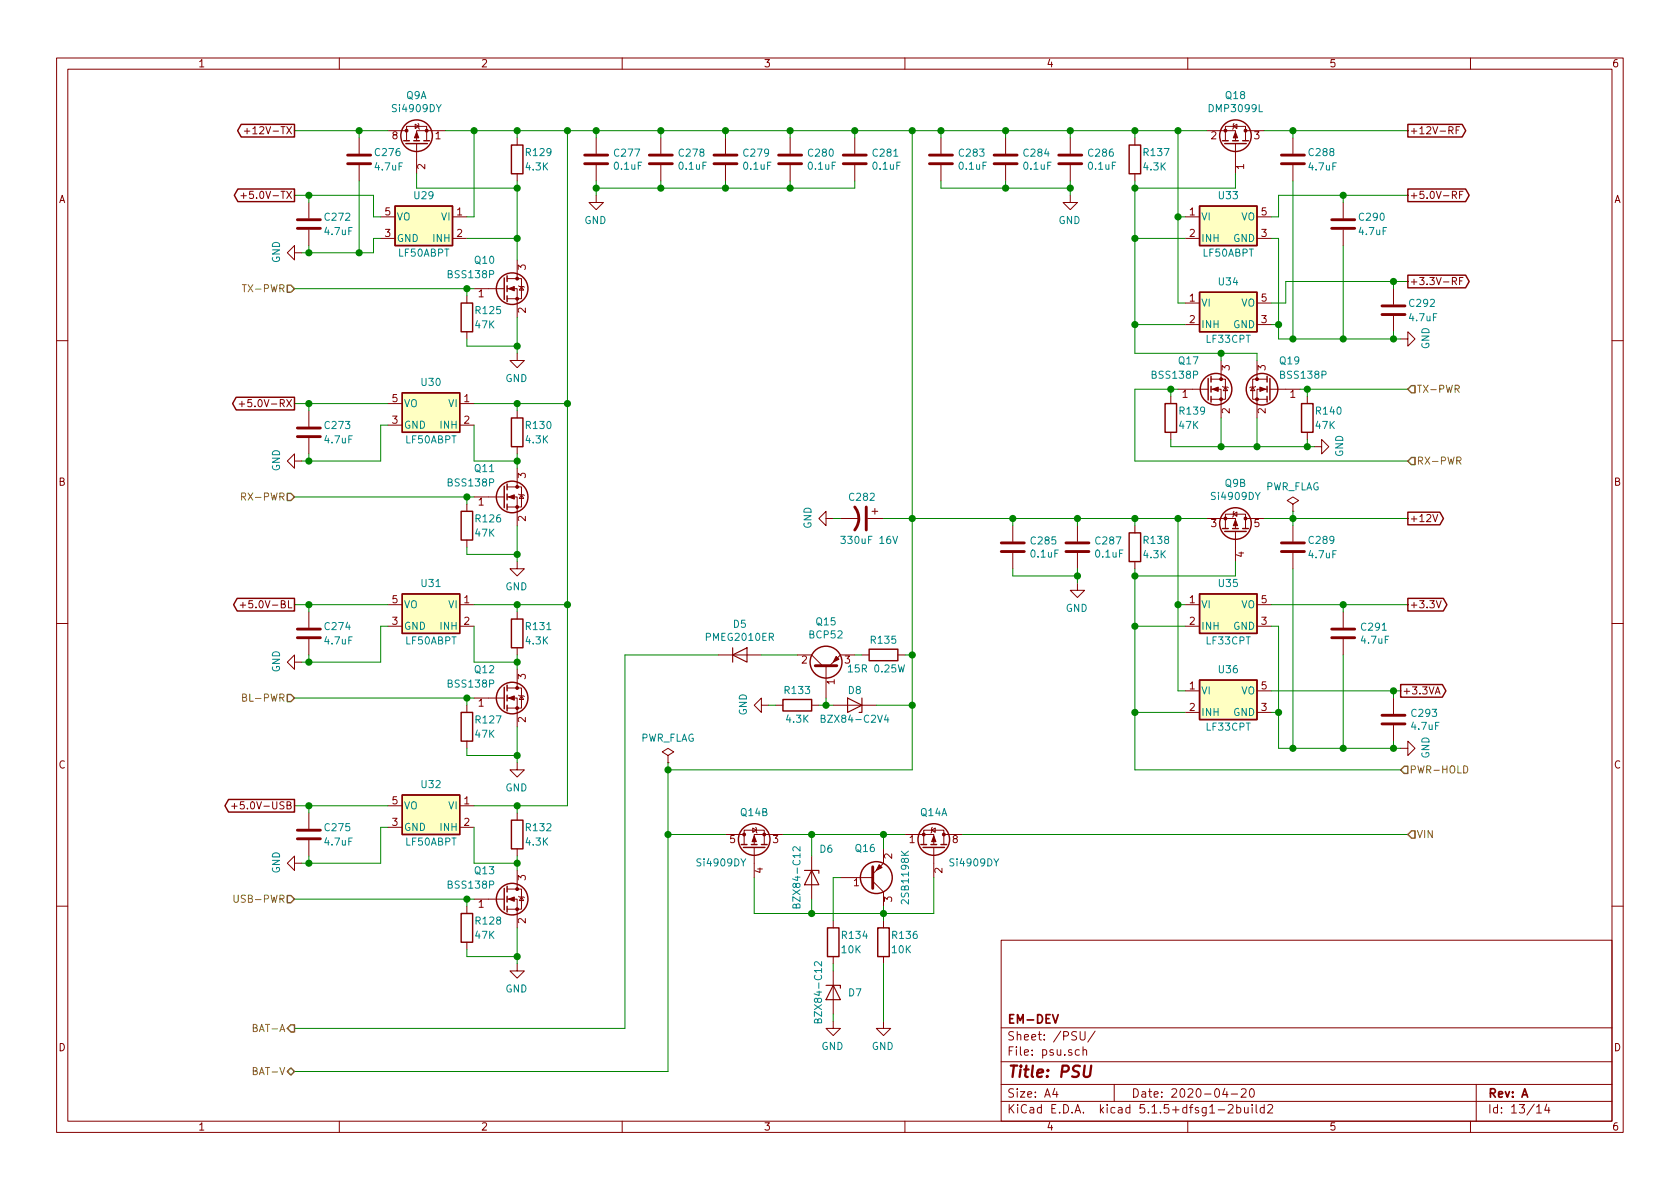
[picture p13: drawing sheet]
<svg xmlns="http://www.w3.org/2000/svg" width="297mm" height="210mm" viewBox="0 0 297 210" stroke-linecap="round" stroke-linejoin="round" font-family="sans-serif">
<defs><g id="words">
<text font-size="2.8" fill="#840000" x="178" y="190.5">Title: PSU</text>
<g font-size="2.1" fill="#840000">
<text x="178" y="184">Sheet: /PSU/</text>
<text x="178" y="181">EM-DEV</text>
<text x="178" y="186.7">File: psu.sch</text>
<text x="178" y="196.9">KiCad E.D.A. kicad 5.1.5+dfsg1-2build2</text>
<text x="178" y="194.1">Size: A4</text>
<text x="200" y="194.1">Date: 2020-04-20</text>
<text x="263" y="194.1">Rev: A</text>
<text x="263" y="196.9">Id: 13/14</text>
</g>
<g font-size="1.8" fill="#840000">
<text x="35" y="11.9">1</text>
<text x="85" y="11.9">2</text>
<text x="135" y="11.9">3</text>
<text x="185" y="11.9">4</text>
<text x="235" y="11.9">5</text>
<text x="285" y="11.9">6</text>
<text x="44.8" y="23.7">+12V-TX</text>
<text x="249.2" y="23.7">+12V-RF</text>
<text x="69.4" y="24.6">8</text>
<text x="75.2" y="29.9" transform="rotate(-90 75.2 29.9)">2</text>
<text x="77" y="24.6">1</text>
<text x="214.1" y="24.6">2</text>
<text x="220" y="29.9" transform="rotate(-90 220 29.9)">1</text>
<text x="221.8" y="24.6">3</text>
<text x="10.4" y="35.9">A</text>
<text x="44.3" y="35.2">+5.0V-TX</text>
<text x="249.2" y="35.2">+5.0V-RF</text>
<text x="285.4" y="35.9">A</text>
<text x="68.1" y="41.9">3</text>
<text x="68.1" y="38.1">5</text>
<text x="80.8" y="38.1">1</text>
<text x="80.8" y="41.9">2</text>
<text x="210.3" y="38.1">1</text>
<text x="210.3" y="41.9">2</text>
<text x="223" y="41.9">3</text>
<text x="223" y="38.1">5</text>
<text x="93" y="47.7" transform="rotate(-90 93 47.7)">3</text>
<text x="84.6" y="52.6">1</text>
<text x="210.3" y="53.3">1</text>
<text x="223" y="53.3">5</text>
<text x="249.2" y="50.4">+3.3V-RF</text>
<text x="93" y="55.3" transform="rotate(-90 93 55.3)">2</text>
<text x="210.3" y="57.1">2</text>
<text x="223" y="57.1">3</text>
<text x="217.4" y="65.5" transform="rotate(-90 217.4 65.5)">3</text>
<text x="223.8" y="65.5" transform="rotate(-90 223.8 65.5)">3</text>
<text x="69.4" y="71.1">5</text>
<text x="82.1" y="71.1">1</text>
<text x="209.1" y="70.4">1</text>
<text x="228.1" y="70.4">1</text>
<text x="44.1" y="72">+5.0V-RX</text>
<text x="69.4" y="74.9">3</text>
<text x="82.1" y="74.9">2</text>
<text x="217.4" y="73.1" transform="rotate(-90 217.4 73.1)">2</text>
<text x="223.8" y="73.1" transform="rotate(-90 223.8 73.1)">2</text>
<text x="10.4" y="85.9">B</text>
<text x="84.6" y="89.4">1</text>
<text x="93" y="84.6" transform="rotate(-90 93 84.6)">3</text>
<text x="285.4" y="85.9">B</text>
<text x="93" y="92.2" transform="rotate(-90 93 92.2)">2</text>
<text x="214.1" y="93.2">3</text>
<text x="221.8" y="93.2">5</text>
<text x="249.2" y="92.3">+12V</text>
<text x="220" y="98.5" transform="rotate(-90 220 98.5)">4</text>
<text x="44.2" y="107.6">+5.0V-BL</text>
<text x="69.4" y="106.7">5</text>
<text x="82.1" y="106.7">1</text>
<text x="210.3" y="106.7">1</text>
<text x="223" y="106.7">5</text>
<text x="249.2" y="107.6">+3.3V</text>
<text x="69.4" y="110.5">3</text>
<text x="82.1" y="110.5">2</text>
<text x="210.3" y="110.5">2</text>
<text x="223" y="110.5">3</text>
<text x="141.8" y="117.3">2</text>
<text x="149.4" y="117.3">3</text>
<text x="84.6" y="125">1</text>
<text x="93" y="120.1" transform="rotate(-90 93 120.1)">3</text>
<text x="147.6" y="121.1" transform="rotate(-90 147.6 121.1)">1</text>
<text x="210.3" y="121.9">1</text>
<text x="210.3" y="125.7">2</text>
<text x="223" y="125.7">3</text>
<text x="223" y="121.9">5</text>
<text x="247.9" y="122.8">+3.3VA</text>
<text x="93" y="127.7" transform="rotate(-90 93 127.7)">2</text>
<text x="10.4" y="135.9">C</text>
<text x="285.4" y="135.9">C</text>
<text x="42.8" y="143.1">+5.0V-USB</text>
<text x="69.4" y="142.2">5</text>
<text x="82.1" y="142.2">1</text>
<text x="69.4" y="146">3</text>
<text x="82.1" y="146">2</text>
<text x="129.1" y="149.1">5</text>
<text x="136.7" y="149.1">3</text>
<text x="160.8" y="149.1">1</text>
<text x="168.4" y="149.1">8</text>
<text x="93" y="155.7" transform="rotate(-90 93 155.7)">3</text>
<text x="134.9" y="154.4" transform="rotate(-90 134.9 154.4)">4</text>
<text x="157.7" y="151.9" transform="rotate(-90 157.7 151.9)">2</text>
<text x="166.6" y="154.4" transform="rotate(-90 166.6 154.4)">2</text>
<text x="84.6" y="160.5">1</text>
<text x="151" y="156.7">1</text>
<text x="157.7" y="159.5" transform="rotate(-90 157.7 159.5)">3</text>
<text x="93" y="163.3" transform="rotate(-90 93 163.3)">2</text>
<text x="10.4" y="185.9">D</text>
<text x="285.4" y="185.9">D</text>
<text x="35" y="199.9">1</text>
<text x="85" y="199.9">2</text>
<text x="135" y="199.9">3</text>
<text x="185" y="199.9">4</text>
<text x="235" y="199.9">5</text>
<text x="285" y="199.9">6</text>
</g>
<g font-size="1.8" fill="#008484">
<text x="71.8" y="17.5">Q9A</text>
<text x="216.8" y="17.5">Q18</text>
<text x="69.6" y="19.8">Si4909DY</text>
<text x="214" y="19.8">DMP3099L</text>
<text x="66.4" y="27.6">C276</text>
<text x="93.1" y="27.6">R129</text>
<text x="108.7" y="27.7">C277</text>
<text x="120.2" y="27.7">C278</text>
<text x="131.6" y="27.7">C279</text>
<text x="143" y="27.7">C280</text>
<text x="154.5" y="27.7">C281</text>
<text x="169.7" y="27.7">C283</text>
<text x="181.1" y="27.7">C284</text>
<text x="192.6" y="27.7">C286</text>
<text x="202.3" y="27.6">R137</text>
<text x="231.5" y="27.6">C288</text>
<text x="66.4" y="30.1">4.7uF</text>
<text x="73.3" y="35.2">U29</text>
<text x="93.1" y="30.1">4.3K</text>
<text x="108.7" y="30">0.1uF</text>
<text x="120.1" y="30">0.1uF</text>
<text x="131.6" y="30">0.1uF</text>
<text x="143" y="30">0.1uF</text>
<text x="154.4" y="30">0.1uF</text>
<text x="169.7" y="30">0.1uF</text>
<text x="181.1" y="30">0.1uF</text>
<text x="192.5" y="30">0.1uF</text>
<text x="202.3" y="30.1">4.3K</text>
<text x="215.5" y="35.2">U33</text>
<text x="231.5" y="30.1">4.7uF</text>
<text x="57.5" y="41.6">4.7uF</text>
<text x="57.6" y="39">C272</text>
<text x="70.1" y="39">VO</text>
<text x="78.1" y="39">VI</text>
<text x="103.3" y="39.6">GND</text>
<text x="187.1" y="39.6">GND</text>
<text x="212.3" y="39">VI</text>
<text x="219.4" y="39">VO</text>
<text x="240.4" y="41.6">4.7uF</text>
<text x="240.4" y="39">C290</text>
<text x="49.5" y="46.5" transform="rotate(-90 49.5 46.5)">GND</text>
<text x="70.1" y="42.8">GND</text>
<text x="70.5" y="45.4">LF50ABPT</text>
<text x="76.7" y="42.8">INH</text>
<text x="84" y="46.7">Q10</text>
<text x="212.3" y="42.8">INH</text>
<text x="212.7" y="45.4">LF50ABPT</text>
<text x="218.1" y="42.8">GND</text>
<text x="79.4" y="49.2">BSS138P</text>
<text x="215.5" y="50.5">U34</text>
<text x="84.1" y="58.1">47K</text>
<text x="84.2" y="55.5">R125</text>
<text x="212.3" y="54.2">VI</text>
<text x="212.3" y="58">INH</text>
<text x="218.1" y="58">GND</text>
<text x="219.4" y="54.2">VO</text>
<text x="249.3" y="56.8">4.7uF</text>
<text x="249.3" y="54.3">C292</text>
<text x="208.5" y="64.4">Q17</text>
<text x="213.3" y="60.6">LF33CPT</text>
<text x="226.3" y="64.4">Q19</text>
<text x="252.7" y="61.8" transform="rotate(-90 252.7 61.8)">GND</text>
<text x="74.6" y="68.2">U30</text>
<text x="89.4" y="67.6">GND</text>
<text x="203.8" y="67">BSS138P</text>
<text x="226.5" y="67">BSS138P</text>
<text x="57.6" y="75.9">C273</text>
<text x="71.4" y="75.8">GND</text>
<text x="71.4" y="72">VO</text>
<text x="78" y="75.8">INH</text>
<text x="79.3" y="72">VI</text>
<text x="93.1" y="75.9">R130</text>
<text x="208.6" y="75.9">47K</text>
<text x="208.7" y="73.3">R139</text>
<text x="232.7" y="75.9">47K</text>
<text x="232.8" y="73.3">R140</text>
<text x="49.5" y="83.4" transform="rotate(-90 49.5 83.4)">GND</text>
<text x="57.5" y="78.4">4.7uF</text>
<text x="71.7" y="78.4">LF50ABPT</text>
<text x="84" y="83.5">Q11</text>
<text x="93.1" y="78.4">4.3K</text>
<text x="237.5" y="80.8" transform="rotate(-90 237.5 80.8)">GND</text>
<text x="79.4" y="86">BSS138P</text>
<text x="150.3" y="88.6">C282</text>
<text x="214.4" y="88.4">Si4909DY</text>
<text x="216.6" y="86.1">Q9B</text>
<text x="223.6" y="86.7">PWR_FLAG</text>
<text x="84.1" y="94.9">47K</text>
<text x="84.2" y="92.4">R126</text>
<text x="143.5" y="93.5" transform="rotate(-90 143.5 93.5)">GND</text>
<text x="149.3" y="96.2">330uF 16V</text>
<text x="182.4" y="98.6">0.1uF</text>
<text x="182.4" y="96.3">C285</text>
<text x="193.8" y="98.6">0.1uF</text>
<text x="193.8" y="96.3">C287</text>
<text x="202.3" y="98.7">4.3K</text>
<text x="202.3" y="96.2">R138</text>
<text x="231.5" y="98.7">4.7uF</text>
<text x="231.5" y="96.2">C289</text>
<text x="71.4" y="107.6">VO</text>
<text x="74.6" y="103.8">U31</text>
<text x="79.3" y="107.6">VI</text>
<text x="89.4" y="104.4">GND</text>
<text x="212.3" y="107.6">VI</text>
<text x="215.5" y="103.8">U35</text>
<text x="219.4" y="107.6">VO</text>
<text x="57.5" y="114">4.7uF</text>
<text x="57.6" y="111.4">C274</text>
<text x="71.4" y="111.4">GND</text>
<text x="71.7" y="114">LF50ABPT</text>
<text x="78" y="111.4">INH</text>
<text x="93.1" y="114">4.3K</text>
<text x="93.1" y="111.4">R131</text>
<text x="125" y="113.3">PMEG2010ER</text>
<text x="129.7" y="111">D5</text>
<text x="143.2" y="112.9">BCP52</text>
<text x="144.4" y="110.6">Q15</text>
<text x="154.1" y="113.8">R135</text>
<text x="188.4" y="108.2">GND</text>
<text x="212.3" y="111.4">INH</text>
<text x="213.3" y="114">LF33CPT</text>
<text x="218.1" y="111.4">GND</text>
<text x="240.8" y="113.8">4.7uF</text>
<text x="240.8" y="111.5">C291</text>
<text x="49.5" y="118.9" transform="rotate(-90 49.5 118.9)">GND</text>
<text x="84" y="119">Q12</text>
<text x="150.5" y="118.9">15R 0.25W</text>
<text x="215.5" y="119">U36</text>
<text x="79.4" y="121.6">BSS138P</text>
<text x="138.9" y="122.7">R133</text>
<text x="150" y="122.7">D8</text>
<text x="212.3" y="122.8">VI</text>
<text x="219.4" y="122.8">VO</text>
<text x="84.1" y="130.5">47K</text>
<text x="84.2" y="127.9">R127</text>
<text x="113.2" y="131.2">PWR_FLAG</text>
<text x="132.1" y="126.5" transform="rotate(-90 132.1 126.5)">GND</text>
<text x="139.1" y="127.8">4.3K</text>
<text x="145.9" y="127.8">BZX84-C2V4</text>
<text x="212.3" y="126.6">INH</text>
<text x="213.3" y="129.2">LF33CPT</text>
<text x="218.1" y="126.6">GND</text>
<text x="249.7" y="129.1">4.7uF</text>
<text x="249.7" y="126.8">C293</text>
<text x="252.7" y="134.2" transform="rotate(-90 252.7 134.2)">GND</text>
<text x="71.4" y="143.1">VO</text>
<text x="74.6" y="139.4">U32</text>
<text x="79.3" y="143.1">VI</text>
<text x="89.4" y="139.9">GND</text>
<text x="57.5" y="149.5">4.7uF</text>
<text x="57.6" y="147">C275</text>
<text x="71.4" y="146.9">GND</text>
<text x="71.7" y="149.5">LF50ABPT</text>
<text x="78" y="146.9">INH</text>
<text x="93.1" y="149.5">4.3K</text>
<text x="93.1" y="147">R132</text>
<text x="131" y="144.3">Q14B</text>
<text x="162.8" y="144.3">Q14A</text>
<text x="49.5" y="154.5" transform="rotate(-90 49.5 154.5)">GND</text>
<text x="84" y="154.6">Q13</text>
<text x="123.5" y="153.2">Si4909DY</text>
<text x="145" y="150.8">D6</text>
<text x="151.3" y="150.7">Q16</text>
<text x="168.2" y="153.2">Si4909DY</text>
<text x="79.4" y="157.1">BSS138P</text>
<text x="141.5" y="159.9" transform="rotate(-90 141.5 159.9)">BZX84-C12</text>
<text x="160.7" y="159.5" transform="rotate(-90 160.7 159.5)">2SB1198K</text>
<text x="84.1" y="166">47K</text>
<text x="84.2" y="163.5">R128</text>
<text x="149" y="166">R134</text>
<text x="157.9" y="166">R136</text>
<text x="148.9" y="168.6">10K</text>
<text x="157.8" y="168.6">10K</text>
<text x="89.4" y="175.5">GND</text>
<text x="150.1" y="176.2">D7</text>
<text x="145.2" y="185.7">GND</text>
<text x="145.3" y="180.2" transform="rotate(-90 145.3 180.2)">BZX84-C12</text>
<text x="154.1" y="185.7">GND</text>
</g>
<g font-size="1.8" fill="#848400">
<text x="43.6" y="51.7">TX-PWR</text>
<text x="250.4" y="69.5">TX-PWR</text>
<text x="250.4" y="82.2">RX-PWR</text>
<text x="43.4" y="88.5">RX-PWR</text>
<text x="43.5" y="124.1">BL-PWR</text>
<text x="249.2" y="136.8">PWR-HOLD</text>
<text x="250.4" y="148.2">VIN</text>
<text x="42.1" y="159.6">USB-PWR</text>
<text x="45" y="182.5">BAT-A</text>
<text x="45.1" y="190.1">BAT-V</text>
</g>
</g></defs>
<g fill="none" stroke="#840000" stroke-width=".18">
<path d="M10 10.3h277v189.9h-277zM12 12.2h273v186.1h-273zM60 10.3v1.9M110 10.3v1.9M160 10.3v1.9M210 10.3v1.9M260 10.3v1.9M42.6 34.6h1M43.1 34.1v1M43.2 23.2h1M43.7 22.7v1M54.6 35.8v2.8"/>
<path d="M63.5 24.4v2.8M63.5 29.2v2.8M67.3 38.3h2.5M68.6 23.1h3.3M71.9 24.9v-2.6h3.5v2.6M73.4 22l.6 .3-.6 .4zM73.7 25.4v5.3M73.9 21.8l.1 .2v.7l.2 .2M78.7 23.1h-5v1.8M80 38.3h2.5M91.4 24.4v1.2M91.4 30.7v1.3"/>
<path d="M105.4 34.5v1.3h-1.3l1.3 1.3 1.3-1.3h-1.3M105.4 24.4v2.8M105.4 29.2v2.8M116.8 24.4v2.8M116.8 29.2v2.8M128.3 24.4v2.8M128.3 29.2v2.8M139.7 24.4v2.8M139.7 29.2v2.8M151.1 24.4v2.8M151.1 29.2v2.8M166.4 24.4v2.8"/>
<path d="M166.4 29.2v2.8M177.8 24.4v2.8M177.8 29.2v2.8M189.2 34.5v1.3h-1.2l1.2 1.3 1.3-1.3h-1.3M189.2 24.4v2.8M189.2 29.2v2.8M200.7 24.4v1.2M200.7 30.7v1.3M209.5 38.3h2.6M213.4 23.1h5v1.8M216.7 24.9v-2.6h3.5v2.6M218.1 22.3l.6-.3v.7z"/>
<path d="M218.2 21.8l-.1 .2v.7l-.2 .2M218.4 25.4v5.3M220.2 23.1h3.3M222.2 38.3h2.6M228.6 24.4v2.8M228.6 29.2v2.8M237.5 35.8v2.8M256.2 23.1l.7-.1v-.5l-.7-.1v1.3M256.5 23.1l.4 .6M256.8 34.5l.6-.1 .1-.1v-.3l-.2-.2h-.5v1.3M257.1 34.5l.4 .6M257.5 23h.4"/>
<path d="M258.1 22.4h-.6v1.3M258.1 34.4h.4M258.7 33.8h-.6v1.3M52.1 44.7v1.3l-1.3-1.3 1.3-1.3v1.3h1.2M54.6 40.6v2.8M67.3 42.2h2.5M80 42.2h2.5M82.5 52.3v1.3M82.5 58.7v1.2M83.8 51h5.4M89.7 51h1.7v5.1M89.7 49.3h2.5v3.5h-2.5"/>
<path d="M91.4 46v3.3M91.7 50.5l.1 .2h.8l.1 .1M92.2 50.7l.4 .6h-.8zM209.5 53.6h2.6M209.5 57.4h2.6M209.5 42.2h2.6M222.2 53.6h2.6M222.2 57.4h2.6M222.2 42.2h2.6M237.5 40.6v2.8M246.4 51v2.8M246.4 55.9v2.8"/>
<path d="M247.6 59.9h1.3v-1.2l1.3 1.2-1.3 1.3v-1.3M256.8 49.7h.6l.1-.2v-.3l-.2-.1h-.5v1.2M257.1 49.7l.4 .6M258.1 49.7h.4M258.7 49.1h-.6v1.2M10 60.2h2M42.3 71.4h1M42.8 71v.9M54.6 72.6v2.8M54.6 77.5v2.8M68.6 71.4h2.5M68.6 75.2h2.5"/>
<path d="M81.3 71.4h2.5M81.3 75.2h2.5M91.4 62.5v1.2h-1.2l1.2 1.3 1.3-1.3h-1.3M91.4 72.6v1.3M91.4 79v1.3M207 70.1v1.3M207 76.4v1.3M208.3 68.8h5.3M214.1 68.8h1.8v5.1M214.1 67.1h2.6v3.5h-2.6M215.9 63.7v3.4M216.2 68.3l.1 .1h.7l.2 .2"/>
<path d="M216.7 68.4l.3 .7h-.7zM221.5 68.4l.4 .7h-.8zM222 68.3l-.1 .1h-.8l-.1 .2M222.2 63.7v3.4M224 68.8h-1.8v5.1M224 67.1h-2.5v3.5h2.5M224.5 68.8h5.4M231.1 70.1v1.3M231.1 76.4v1.3M232.4 79h1.3v-1.3l1.2 1.3-1.2 1.3v-1.3M285 60.2h2M52.1 81.5v1.3l-1.3-1.3 1.3-1.2v1.2h1.2"/>
<path d="M82.5 89.1v1.3M82.5 95.5v1.3M83.8 87.9h5.4M89.7 87.9h1.7v5.1M89.7 86.1h2.5v3.6h-2.5M91.4 99.3v1.3h-1.2l1.2 1.2 1.3-1.2h-1.3M91.4 82.8v3.3M91.7 87.4l.1 .1h.8l.1 .1M92.2 87.5l.4 .6h-.8zM146 91.7v1.3l-1.2-1.3 1.2-1.3v1.3h1.3M148.6 91.7h3.3M153.4 91.7h2.8"/>
<path d="M154.2 90.4h1M154.7 89.9v1M179.1 93v2.8M179.1 97.8v2.8M190.5 93v2.8M190.5 97.8v2.8M200.7 93v1.2M200.7 99.3v1.3M213.4 91.7h5v1.8M216.7 93.5v-2.6h3.5v2.6M218.1 90.9l.6-.4v.8zM218.2 90.4l-.1 .1v.8l-.2 .1"/>
<path d="M218.4 94v5.3M220.2 91.7h3.3M228.6 89.1l1-.6-1-.6-1 .6 1 .6v1.3M228.6 90.4h.1M228.6 93v2.8M228.6 97.8v2.8M253.3 91l.5 1.2 .4-1.2M10 110.3h2M42.5 107h.9M43 106.5v1M52.1 117.1v1.3l-1.3-1.3 1.3-1.3v1.3h1.2M54.6 108.2v2.8"/>
<path d="M54.6 113v2.8M68.6 106.9h2.5M68.6 110.7h2.5M81.3 106.9h2.5M81.3 110.7h2.5M91.4 108.2v1.3M91.4 114.5v1.3M91.4 118.4v3.3M127 115.8h7.6M141 115.8h2.5l1.9 1.9M146 117.7v5.7M151.1 115.8h-2.5l-1.9 1.9"/>
<path d="M152.4 115.8h1.3M158.7 115.8h1.3M190.5 103.1v1.3h-1.3l1.3 1.3 1.3-1.3h-1.3M209.5 106.9h2.6M209.5 110.7h2.6M222.2 106.9h2.6M222.2 110.7h2.6M237.5 108.2v2.8M237.5 113v2.8M253.9 106.2l.5 1.3 .4-1.3M285 110.3h2M82.5 124.7v1.3"/>
<path d="M82.5 131.1v1.2M83.8 123.4h5.4M89.7 123.4h1.7v5.1M89.7 121.7h2.5v3.5h-2.5M91.4 134.9v1.2h-1.2l1.2 1.3 1.3-1.3h-1.3M91.7 122.9l.1 .2h.8l.1 .1M92.2 123.1l.4 .6h-.8zM118.1 133.6l1-.6-1-.7-1 .7 1 .6v1.3M118.1 134.9h.1M134.6 124.7v1.3l-1.3-1.3 1.3-1.3v1.3h1.3M137.2 124.7h1.2M143.5 124.7h1.3"/>
<path d="M147.3 124.7h7.6M209.5 122.2h2.6M209.5 126h2.6M222.2 122.2h2.6M222.2 126h2.6M246.4 123.4v2.8M246.4 128.3v2.8M247.6 132.3h1.3v-1.2l1.3 1.2-1.3 1.3v-1.3M253.8 122.7l.4-1.2 .4 1.2M253.9 122.4h.6M41 142.6h.9M41.5 142.1v.9"/>
<path d="M52.1 152.6v1.3l-1.3-1.3 1.3-1.2v1.2h1.2M54.6 143.8v2.8M54.6 148.6v2.8M68.6 142.5h2.5M68.6 146.3h2.5M81.3 142.5h2.5M81.3 146.3h2.5M83.8 159h5.4M89.7 159h1.7v5.1M89.7 157.2h2.5v3.6h-2.5M91.4 143.8v1.2M91.4 150.1v1.3"/>
<path d="M91.4 153.9v3.3M91.7 158.5l.1 .1h.8l.1 .1M92.2 158.6l.4 .7h-.8zM128.3 147.6h3.3M131.6 149.3v-2.5h3.5v2.5M133.1 146.4l.6 .4-.6 .4zM133.3 149.9v5.3M133.6 146.3l.1 .1v.8l.2 .1M138.4 147.6h-5.1v1.7M143.5 151.4v7.6M148.6 155.2h5.7M154.3 155.8l1.9 1.9v2.6"/>
<path d="M156.2 150.1v2.5l-1.9 2M160 147.6h5.1v1.7M163.3 149.3v-2.5h3.6v2.5M164.7 146.8l.7-.4v.8zM164.8 146.3l-.1 .1v.8l-.1 .1M165.1 149.9v5.3M166.9 147.6h3.3M10 160.2h2M82.5 160.3v1.2M82.5 166.6v1.3M91.4 170.4v1.3h-1.2l1.2 1.3 1.3-1.3h-1.3M147.3 162.8v1.3"/>
<path d="M147.3 169.2v1.2M147.3 171.7v7.6M156.2 162.8v1.3M156.2 169.2v1.2M177 166.3h108v32h-108zM285 160.2h2M60 198.3v1.9M110 198.3v1.9M147.3 180.6v1.3h-1.3l1.3 1.2 1.3-1.2h-1.3M156.2 180.6v1.3h-1.3l1.3 1.2 1.3-1.2h-1.3M160 198.3v1.9M177 194.8h108"/>
<path d="M177 191.8h108M177 187.8h108M177 181.8h108M186.5 192.5l-.4 1h1M186.8 193v1M190.8 185.7l-.4-.1-.3 .3 .1 .6 .2 .1 .4-.1M191 182.4v1.2l.3 .3h.3l.2-.3v-1.2M191.5 185.7l.2-.1 .3 .1 .1 .9M191.5 185.1v1.5M193.6 182.3l-1.3 2M197 191.8v3M210 198.3v1.9"/>
<path d="M215.4 196.3h1.1M216.6 192.5l-.4 1h.9M216.9 193v1M217.2 195.5l.2-.2h.4l.2 .5-.9 1h.9M217.7 193.5h1.1M218.7 195.9l.4-.1 .3 .3-.1 .6h-.6M218.7 195.3v1.5M219.5 192.7l.2-.2h.3l.3 .2v.3v.2l-.9 .8h.9M220 195.8l.1 .9 .3 .1 .3-.1M220.7 195.8v1M221.1 192.6l.2-.1a.8 .8 0 0 1 .5 .8 .8 .8 0 0 1-.5 .7 1 1 0 0 1-.2-1.4zM221.4 195.3v.2"/>
<path d="M221.4 195.8v1M222.1 195.3v1.3l.2 .2M223.5 195.9l-.4-.1-.3 .3 .1 .6 .2 .1 .4-.1M223.5 195.3v1.5M224.2 195.5l.2-.2h.3l.3 .5-.9 1h.9M260 198.3v1.9M261 191.8v6.5M271.7 195.8l.4-.5v1.5M271.7 196.8h.8M273.5 195.2l-.4 1.1h.9M273.8 195.8v1"/>
</g>
<path d="M191.8 188.4l-.2 1.7 .1 .2a.66 .66 0 0 0 1-.2l.2-1.7" fill="none" stroke="#840000" stroke-width=".41"/>
<path d="M186.1 179.4l.5 1.5 .5-1.5" fill="none" stroke="#840000" stroke-width=".3"/>
<g fill="none" stroke="#840000" stroke-width=".51">
<path d="M52.6 38.9h4M61.5 29h4M61.5 27.4h4M103.4 29h4M103.4 27.4h4M114.8 29h4.1M114.8 27.4h4.1M126.2 29h4.1M126.2 27.4h4.1M137.7 29h4M137.7 27.4h4M149.1 29h4.1"/>
<path d="M149.1 27.4h4.1M164.3 29h4.1M164.3 27.4h4.1M175.8 29h4M175.8 27.4h4M187.2 29h4.1M187.2 27.4h4.1M226.6 29h4M226.6 27.4h4M235.5 38.9h4M52.6 40.4h4M235.5 40.4h4"/>
<path d="M244.3 55.6h4.1M244.3 54.1h4.1M52.6 77.2h4M52.6 75.7h4M151.1 89.7a3.3 3.3 0 0 1 0 4M153.2 89.7v4M177 97.5h4.1M177 96h4.1M188.5 97.5h4M188.5 96h4M226.6 97.5h4M226.6 96h4"/>
<path d="M52.6 112.8h4M52.6 111.2h4M144.1 117.7h3.9M235.5 112.8h4M235.5 111.2h4M244.3 128h4.1M244.3 126.5h4.1M52.6 148.3h4M52.6 146.8h4M154.3 153.3v3.8"/>
</g>
<g fill="none" stroke="#840000" stroke-width=".25">
<path d="M42.1 33.4h10v2.3h-10l-.7-1.2zM42.6 22h9.5v2.2h-9.5l-.6-1.1zM69.8 36.4h10.2v7h-10.2zM71.4 24.9h1M71.8 25.4h3.8M73.2 24.9h1M74.9 24.9h1M90.4 25.6h2.1v5.1h-2.1zM199.6 25.6h2.1v5.1h-2.1zM212.1 36.4h10.1v7h-10.1zM216.2 24.9h1M216.5 25.4h3.8"/>
<path d="M217.9 24.9h1M219.7 24.9h1M248.9 22h9.6l.7 1.1-.7 1.1h-9.6zM248.9 33.4h10.2l.7 1.1-.7 1.2h-10.2zM81.5 53.6h2.1v5.1h-2.1zM89.2 49.1v3.9M89.7 48.8v1M89.7 50.5v1.1M89.7 52.3v1M212.1 51.7h10.1v7h-10.1zM248.9 48.7h10.2l.7 1.1-.7 1.1h-10.2zM41.8 70.3h10.3v2.2h-10.3l-.7-1.1z"/>
<path d="M71.1 69.5h10.2v6.9h-10.2zM90.4 73.9h2.1v5.1h-2.1zM206 71.4h2v5h-2zM213.6 66.9v3.8M214.1 66.5v1.1M214.1 68.3v1M214.1 70.1v1M224 66.5v1.1M224 68.3v1M224 70.1v1M224.5 66.9v3.8M230.1 71.4h2.1v5h-2.1z"/>
<path d="M81.5 90.4h2.1v5.1h-2.1zM89.2 86v3.8M89.7 85.6v1M89.7 87.4v1M89.7 89.1v1.1M199.6 94.2h2.1v5.1h-2.1zM216.2 93.5h1M216.5 94h3.8M217.9 93.5h1M219.7 93.5h1M248.9 90.6h5.7l.6 1.1-.6 1.1h-5.7zM41.9 105.8h10.2v2.2h-10.2l-.6-1.1z"/>
<path d="M71.1 105h10.2v7h-10.2zM90.4 109.5h2.1v5h-2.1zM153.7 114.8h5v2h-5zM212.1 105h10.1v7h-10.1zM248.9 105.8h6.3l.6 1.1-.6 1.1h-6.3zM81.5 126h2.1v5.1h-2.1zM89.2 121.5v3.8M89.7 121.2v1M89.7 122.9v1M89.7 124.7v1M138.4 123.7h5.1v2h-5.1zM212.1 120.3h10.1v6.9h-10.1z"/>
<path d="M247.6 121.1h7.4l.7 1.1-.7 1.1h-7.4zM40.4 141.4h11.7v2.2h-11.7l-.6-1.1zM71.1 140.6h10.2v7h-10.2zM89.2 157.1v3.8M89.7 156.7v1M89.7 158.5v1M90.4 145h2.1v5.1h-2.1zM131.1 149.3h1M131.4 149.9h3.9M132.8 149.3h1.1M134.6 149.3h1M162.8 149.3h1"/>
<path d="M163.2 149.9h3.8M164.6 149.3h1M166.4 149.3h1M81.5 161.5h2.1v5.1h-2.1zM89.7 160.3v1M146.3 164.1h2v5.1h-2zM155.2 164.1h2v5.1h-2z"/>
<circle cx="73.7" cy="24" r="2.79"/>
<circle cx="218.4" cy="24" r="2.79"/>
<circle cx="90.6" cy="51" r="2.79"/>
<circle cx="215" cy="68.8" r="2.79"/>
<circle cx="223.1" cy="68.8" r="2.79"/>
<circle cx="90.6" cy="87.9" r="2.79"/>
<circle cx="218.4" cy="92.6" r="2.79"/>
<circle cx="146" cy="117.1" r="2.82"/>
<circle cx="90.6" cy="123.4" r="2.79"/>
<circle cx="90.6" cy="159" r="2.79"/>
<circle cx="133.3" cy="148.5" r="2.79"/>
<circle cx="154.9" cy="155.2" r="2.82"/>
<circle cx="165.1" cy="148.5" r="2.79"/>
</g>
<g fill="#840000" stroke="#840000" stroke-width=".18">
<path d="M222.8 68.4l1 .4-1 .4z"/>
<path d="M89.9 123.4l1-.3v.7z"/>
<path d="M218.4 23.4l.4 1h-.7z"/>
<path d="M165.1 147.8l.4 1h-.8z"/>
<path d="M133.3 147.8l.4 1h-.7z"/>
<path d="M218.4 91.9l.4 1.1h-.7z"/>
<path d="M89.9 159l1-.4v.8z"/>
<path d="M214.4 68.8l1-.4v.8z"/>
<path d="M155.4 152.9l.6 .5-1.1 .5z"/>
<path d="M73.7 23.4l.3 1h-.7z"/>
<path d="M147.8 116.1l.5 .5-1 .5z"/>
<path d="M89.9 51l1-.3v.7z"/>
<path d="M89.9 87.9l1-.4v.8z"/>
<circle cx="222.2" cy="70.6" r=".25"/>
<circle cx="222.2" cy="67.1" r=".25"/>
<circle cx="91.4" cy="125.2" r=".25"/>
<circle cx="91.4" cy="121.7" r=".25"/>
<circle cx="216.7" cy="23.1" r=".25"/>
<circle cx="220.2" cy="23.1" r=".25"/>
<circle cx="163.3" cy="147.6" r=".25"/>
<circle cx="166.9" cy="147.6" r=".25"/>
<circle cx="135.1" cy="147.6" r=".25"/>
<circle cx="131.6" cy="147.6" r=".25"/>
<circle cx="216.7" cy="91.7" r=".25"/>
<circle cx="220.2" cy="91.7" r=".25"/>
<circle cx="91.4" cy="160.8" r=".25"/>
<circle cx="91.4" cy="157.2" r=".25"/>
<circle cx="215.9" cy="70.6" r=".25"/>
<circle cx="215.9" cy="67.1" r=".25"/>
<circle cx="75.4" cy="23.1" r=".25"/>
<circle cx="71.9" cy="23.1" r=".25"/>
<circle cx="91.4" cy="52.8" r=".25"/>
<circle cx="91.4" cy="49.3" r=".25"/>
<circle cx="91.4" cy="89.7" r=".25"/>
<circle cx="91.4" cy="86.1" r=".25"/>
</g>
<path d="M129.5 115.8l2.6-1.3v2.6zM129.5 114.5v2.6M149.9 123.4l2.5 1.3-2.5 1.3zM152.4 123.4v2.6h-.5M142.2 153.9h2.6v.5M143.5 153.9l1.3 2.6h-2.6zM146 174.2h2.6v.5M147.3 174.2l1.3 2.6h-2.6z" fill="none" stroke="#840000" stroke-width=".2"/>
<g fill="#ffffc2" stroke="#ffffc2" stroke-width=".18">
<path d="M212.1 120.3h10.1v6.9h-10.1z"/>
<path d="M71.1 69.5h10.2v6.9h-10.2z"/>
<path d="M212.1 105h10.1v7h-10.1z"/>
<path d="M212.1 51.7h10.1v7h-10.1z"/>
<path d="M71.1 140.6h10.2v7h-10.2z"/>
<path d="M212.1 36.4h10.1v7h-10.1z"/>
<path d="M71.1 105h10.2v7h-10.2z"/>
<path d="M69.8 36.4h10.2v7h-10.2z"/>
</g>
<path d="M148.7 94.8h.8l-.5 .5 .4 .1v.6l-.2 .1-.5-.1M157.9 94.8l.4 1.3 .4-1.3M150 117.9l.4-.3v1.2M150 118.8h.7M145.2 127.1l.5-.1 .1-.4-.6-.1v1.2h.5l.2-.2v-.2l-.3-.2M156.7 126.4l-.3 .9h.8M157 126.9v.8M141.5 149.7v.8l-1-.8-.3 .3 .1 .5M140.8 160.1l.2-.3 .3 .1 .2 .2v.4h-1.3l.1-.5 .2-.1 .2 .1 .1 .5M145.3 170v.8l-1-.8-.3 .3 .1 .5M144.6 180.5l.2-.3h.3l.2 .2v.5h-1.3l.1-.6 .2-.1 .3 .1v.6" fill="none" stroke="#008484" stroke-width=".18"/>
<g fill="none" stroke="#008400" stroke-width=".18">
<path d="M52.1 34.5h13.9v3.8h1.3M52.1 23.1h16.5M54.6 34.5v1.3M63.5 23.1v1.3M63.5 32v12.7M73.7 30.7v2.6h17.7M78.7 23.1h134.7M83.8 23.1v15.2h-1.3M91.4 23.1v1.3M91.4 32v14M100.3 23.1v119.4h-16.5M105.4 23.1v1.3"/>
<path d="M105.4 32v2.5M116.8 23.1v1.3M116.8 32v1.3M128.3 23.1v1.3M128.3 32v1.3M139.7 23.1v1.3M139.7 32v1.3M151.1 32v1.3h-45.7M151.1 23.1v1.3M161.3 23.1v113h-43.2M166.4 32v1.3h22.8M166.4 23.1v1.3"/>
<path d="M177.8 23.1v1.3M177.8 32v1.3M189.2 23.1v1.3M189.2 32v2.5M200.7 23.1v1.3M200.7 32v30.5h21.5v1.2M208.3 38.3h1.2M208.3 23.1v30.5h1.2M218.4 30.7v2.6h-17.7M223.5 23.1h25.4M228.6 23.1v1.3M228.6 32v27.9"/>
<path d="M237.5 34.5v1.3M248.9 34.5h-22.8v3.8h-1.3M52.1 51h31.7M54.6 43.4v1.3M67.3 42.2h-1.3v2.5h-12.7M82.5 42.2h8.9M82.5 51v1.3M82.5 59.9v1.3h8.9M91.4 56.1v6.4M200.7 42.2h8.8M200.7 57.4h8.8M224.8 42.2h1.3v17.7h21.5"/>
<path d="M224.8 57.4h1.3M237.5 43.4v16.5M246.4 49.8v1.2M246.4 58.7v1.2M248.9 49.8h-21.6v3.8h-2.5M52.1 71.4h16.5M54.6 71.4v1.2M68.6 75.2h-1.3v6.3h-14M83.8 71.4h16.5M83.8 75.2v6.3h7.6M91.4 71.4v1.2M207 77.7v1.3h25.4"/>
<path d="M207 68.8v1.3M208.3 68.8h-7.6v12.7h48.2M215.9 62.5v1.2M215.9 73.9v5.1M222.2 73.9v5.1M229.9 68.8h19M231.1 68.8v1.3M231.1 77.7v1.3M52.1 87.9h31.7M54.6 80.3v1.2M82.5 87.9v1.2M82.5 96.8v1.2h8.9"/>
<path d="M91.4 80.3v2.5M91.4 93v6.3M147.3 91.7h1.3M156.2 91.7h57.2M179.1 91.7v1.3M190.5 91.7v1.3M200.7 91.7v1.3M208.3 91.7v30.5h1.2M218.4 99.3v2.5h-17.7M223.5 91.7h25.4M228.6 90.4v2.6M52.1 106.9h16.5"/>
<path d="M54.6 106.9v1.3M54.6 115.8v1.3M68.6 110.7h-1.3v6.4h-14M83.8 106.9h16.5M83.8 110.7v6.4h7.6M91.4 106.9v1.3M91.4 115.8v2.6M127 115.8h-16.5v66.1h-58.4M134.6 115.8h6.4M151.1 115.8h1.3M160 115.8h1.3M179.1 100.6v1.2h11.4"/>
<path d="M190.5 100.6v2.5M200.7 100.6v35.5h46.9M200.7 110.7h8.8M208.3 106.9h1.2M224.8 110.7h1.3v21.6h21.5M224.8 106.9h24.1M228.6 100.6v31.7M237.5 106.9v1.3M237.5 115.8v16.5M52.1 123.4h31.7M82.5 132.3v1.3h8.9M82.5 123.4v1.3"/>
<path d="M91.4 128.5v6.4M118.1 134.9v54.6h-66M135.9 124.7h1.3M144.8 124.7h2.5M146 123.4v1.3M154.9 124.7h6.4M200.7 126h8.8M224.8 122.2h22.8M224.8 126h1.3M246.4 122.2v1.2M246.4 131.1v1.2M52.1 142.5h16.5"/>
<path d="M52.1 159h31.7M54.6 142.5v1.3M54.6 151.4v1.2M68.6 146.3h-1.3v6.3h-14M82.5 159v1.3M83.8 146.3v6.3h7.6M91.4 142.5v1.3M91.4 151.4v2.5M118.1 147.6h10.2M133.3 155.2v6.3h31.8v-6.3M138.4 147.6h21.6M143.5 147.6v3.8"/>
<path d="M143.5 159v2.5M148.6 155.2h-1.3v7.6M156.2 147.6v2.5M170.2 147.6h78.7M82.5 167.9v1.3h8.9M91.4 164.1v6.3M147.3 170.4v1.3M147.3 179.3v1.3M156.2 160.3v2.5M156.2 170.4v10.2"/>
</g>
<path d="M42.8 50.3h.8M257.3 68.8l.6-.1 .1-.2-.1-.3-.1-.1h-.5v1.3M257.6 68.8l.4 .6M42.7 87.8h.6l.1-.5-.2-.1h-.5v1.2M257.6 81.5l.6-.1 .1-.2-.1-.3-.1-.1h-.5v1.3M257.9 81.5l.4 .6M42.9 123.3h.5l.2-.2-.1-.2-.6-.2v1.3h.5l.2-.1v-.3l-.3-.3M258.8 135.4a.64 .64 0 0 1 .7 .7 .64 .64 0 0 1-.7 .6zM41.4 158.3v1l.2 .3 .4-.1 .1-.2v-1" fill="none" stroke="#848400" stroke-width=".18"/>
<path d="M50.8 50.4h.6l.7 .6-.7 .7h-.6zM249.6 68.2h.6v1.3h-.6l-.7-.7zM50.8 87.2h.6l.7 .7-.7 .6h-.6zM249.6 80.9h.6v1.3h-.6l-.7-.7zM50.8 122.8h.6l.7 .6-.7 .7h-.6zM247.6 136.1l.7-.6h.6v1.3h-.6zM50.8 158.4h.6l.7 .6-.7 .6h-.6zM249.6 146.9h.6v1.3h-.6l-.7-.6zM50.8 189.5l.6-.7 .7 .7-.7 .6zM51.4 181.2h.7v1.3h-.7l-.6-.6z" fill="none" stroke="#848400" stroke-width=".25"/>
<g fill="#008400" stroke="#008400" stroke-width=".25">
<circle cx="200.7" cy="126" r=".51"/>
<circle cx="237.5" cy="132.3" r=".51"/>
<circle cx="246.4" cy="122.2" r=".51"/>
<circle cx="200.7" cy="101.8" r=".51"/>
<circle cx="200.7" cy="91.7" r=".51"/>
<circle cx="237.5" cy="106.9" r=".51"/>
<circle cx="161.3" cy="115.8" r=".51"/>
<circle cx="228.6" cy="132.3" r=".51"/>
<circle cx="208.3" cy="106.9" r=".51"/>
<circle cx="118.1" cy="147.6" r=".51"/>
<circle cx="161.3" cy="124.7" r=".51"/>
<circle cx="246.4" cy="132.3" r=".51"/>
<circle cx="118.1" cy="136.1" r=".51"/>
<circle cx="208.3" cy="91.7" r=".51"/>
<circle cx="161.3" cy="91.7" r=".51"/>
<circle cx="228.6" cy="91.7" r=".51"/>
<circle cx="200.7" cy="110.7" r=".51"/>
<circle cx="105.4" cy="23.1" r=".51"/>
<circle cx="91.4" cy="169.2" r=".51"/>
<circle cx="54.6" cy="152.6" r=".51"/>
<circle cx="82.6" cy="159" r=".51"/>
<circle cx="54.6" cy="142.5" r=".51"/>
<circle cx="91.4" cy="152.6" r=".51"/>
<circle cx="189.2" cy="33.3" r=".51"/>
<circle cx="91.4" cy="142.5" r=".51"/>
<circle cx="91.4" cy="106.9" r=".51"/>
<circle cx="91.4" cy="71.4" r=".51"/>
<circle cx="91.4" cy="117.1" r=".51"/>
<circle cx="116.8" cy="23.1" r=".51"/>
<circle cx="128.3" cy="23.1" r=".51"/>
<circle cx="105.4" cy="33.3" r=".51"/>
<circle cx="116.8" cy="33.3" r=".51"/>
<circle cx="128.3" cy="33.3" r=".51"/>
<circle cx="156.2" cy="147.6" r=".51"/>
<circle cx="156.2" cy="161.5" r=".51"/>
<circle cx="143.5" cy="147.6" r=".51"/>
<circle cx="91.4" cy="98" r=".51"/>
<circle cx="91.4" cy="61.2" r=".51"/>
<circle cx="83.8" cy="23.1" r=".51"/>
<circle cx="91.4" cy="42.2" r=".51"/>
<circle cx="54.6" cy="34.5" r=".51"/>
<circle cx="54.6" cy="44.7" r=".51"/>
<circle cx="82.6" cy="51" r=".51"/>
<circle cx="91.4" cy="33.3" r=".51"/>
<circle cx="91.4" cy="23.1" r=".51"/>
<circle cx="143.5" cy="161.5" r=".51"/>
<circle cx="54.6" cy="81.5" r=".51"/>
<circle cx="82.6" cy="87.9" r=".51"/>
<circle cx="54.6" cy="71.4" r=".51"/>
<circle cx="91.4" cy="81.5" r=".51"/>
<circle cx="91.4" cy="133.6" r=".51"/>
<circle cx="54.6" cy="117.1" r=".51"/>
<circle cx="82.6" cy="123.4" r=".51"/>
<circle cx="54.6" cy="106.9" r=".51"/>
<circle cx="177.8" cy="23.1" r=".51"/>
<circle cx="215.9" cy="79" r=".51"/>
<circle cx="231.1" cy="79" r=".51"/>
<circle cx="207" cy="68.8" r=".51"/>
<circle cx="215.9" cy="62.5" r=".51"/>
<circle cx="200.7" cy="57.4" r=".51"/>
<circle cx="231.1" cy="68.8" r=".51"/>
<circle cx="189.2" cy="23.1" r=".51"/>
<circle cx="139.7" cy="23.1" r=".51"/>
<circle cx="139.7" cy="33.3" r=".51"/>
<circle cx="246.4" cy="49.8" r=".51"/>
<circle cx="177.8" cy="33.3" r=".51"/>
<circle cx="151.1" cy="23.1" r=".51"/>
<circle cx="166.4" cy="23.1" r=".51"/>
<circle cx="161.3" cy="23.1" r=".51"/>
<circle cx="226.1" cy="126" r=".51"/>
<circle cx="190.5" cy="91.7" r=".51"/>
<circle cx="190.5" cy="101.8" r=".51"/>
<circle cx="179.1" cy="91.7" r=".51"/>
<circle cx="237.5" cy="34.5" r=".51"/>
<circle cx="63.5" cy="44.7" r=".51"/>
<circle cx="63.5" cy="23.1" r=".51"/>
<circle cx="100.3" cy="23.1" r=".51"/>
<circle cx="100.3" cy="106.9" r=".51"/>
<circle cx="100.3" cy="71.4" r=".51"/>
<circle cx="222.3" cy="79" r=".51"/>
<circle cx="208.3" cy="23.1" r=".51"/>
<circle cx="200.7" cy="42.2" r=".51"/>
<circle cx="146.1" cy="124.7" r=".51"/>
<circle cx="200.7" cy="33.3" r=".51"/>
<circle cx="200.7" cy="23.1" r=".51"/>
<circle cx="228.6" cy="23.1" r=".51"/>
<circle cx="246.4" cy="59.9" r=".51"/>
<circle cx="208.3" cy="38.3" r=".51"/>
<circle cx="226.1" cy="57.4" r=".51"/>
<circle cx="228.6" cy="59.9" r=".51"/>
<circle cx="237.5" cy="59.9" r=".51"/>
</g>
<use href="#words"/>
</svg>
